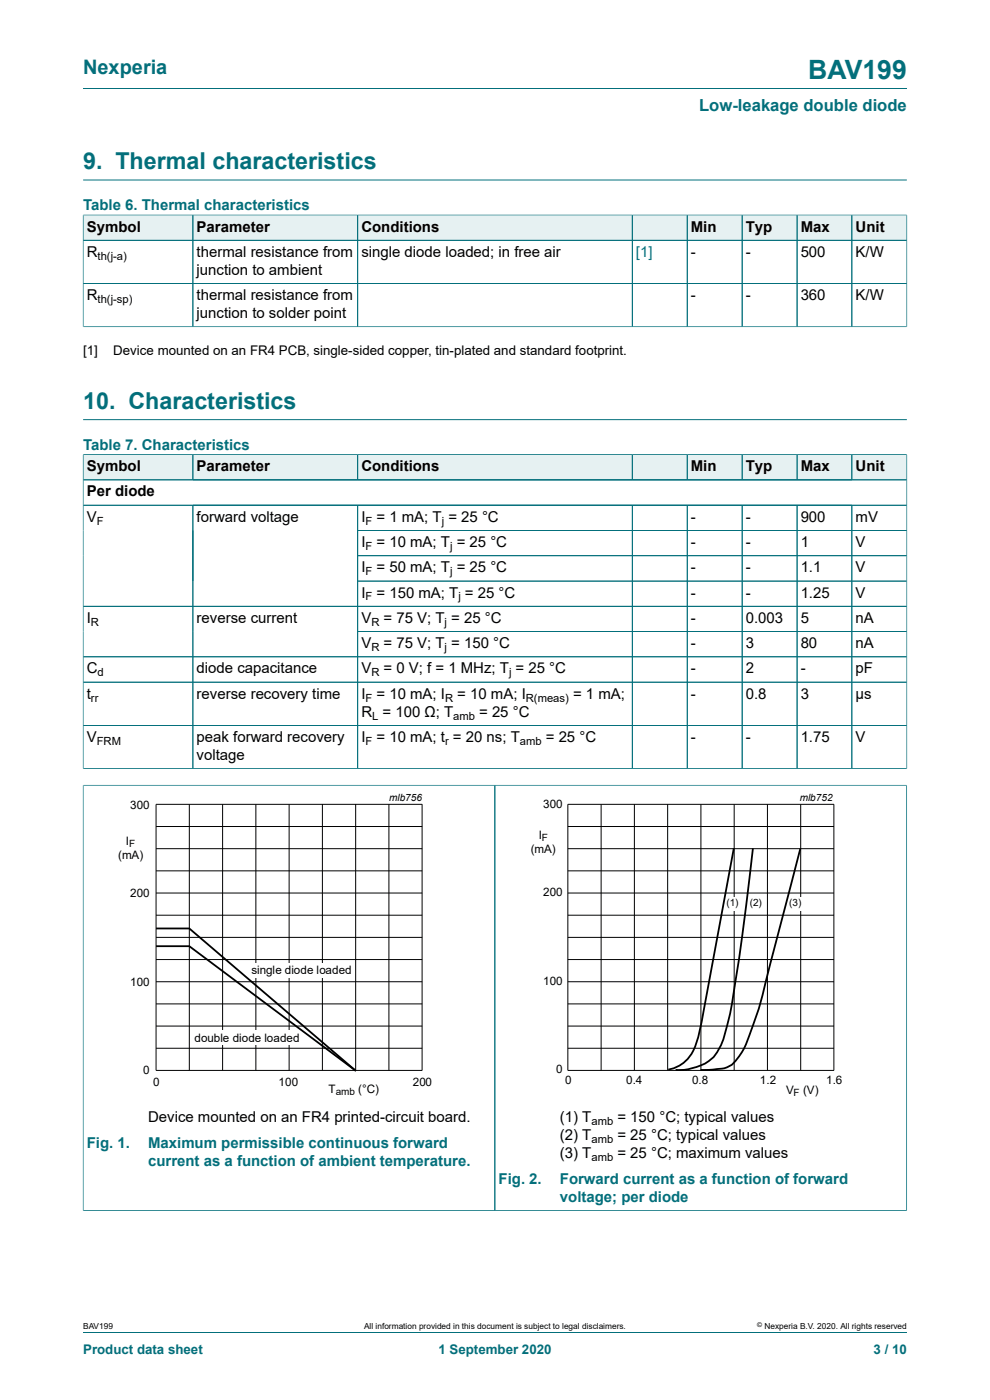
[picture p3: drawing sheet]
<svg xmlns="http://www.w3.org/2000/svg" width="210mm" height="297mm" viewBox="0 0 210 297" stroke-linecap="round" stroke-linejoin="round" font-family="sans-serif">
<defs><g id="words">
<text font-size="5.6" fill="#036f7b" x="171.5" y="16.8">BAV199</text>
<g font-size="4.9" fill="#036f7b">
<text x="17.6" y="35.9">9. Thermal characteristics</text>
<text x="17.6" y="86.7">10. Characteristics</text>
</g>
<text font-size="4.2" fill="#036f7b" x="17.6" y="15.6">Nexperia</text>
<text font-size="3.5" fill="#036f7b" x="148.3" y="23.7">Low-leakage double diode</text>
<g font-size="3.2" fill="#036f7b">
<text x="17.6" y="44.5">Table 6. Thermal characteristics</text>
<text x="17.6" y="95.4">Table 7. Characteristics</text>
<text x="18.4" y="243.5">Fig. 1.</text>
<text x="31.4" y="243.5">Maximum permissible continuous forward</text>
<text x="31.4" y="247.4">current as a function of ambient temperature.</text>
<text x="105.8" y="251.2">Fig. 2.</text>
<text x="118.8" y="251.2">Forward current as a function of forward</text>
<text x="118.8" y="255">voltage; per diode</text>
</g>
<g font-size="3.2">
<text x="18.4" y="49.1">Symbol</text>
<text x="41.7" y="49.1">Parameter</text>
<text x="76.7" y="49.1">Conditions</text>
<text x="146.5" y="49.1">Min</text>
<text x="158.2" y="49.1">Typ</text>
<text x="169.8" y="49.1">Max</text>
<text x="181.5" y="49.1">Unit</text>
<text x="18.4" y="54.5">R</text>
<text x="41.7" y="54.5">thermal resistance from</text>
<text x="41.7" y="58.3">junction to ambient</text>
<text x="76.7" y="54.5">single diode loaded; in free air</text>
<text x="146.5" y="54.5">-</text>
<text x="158.2" y="54.5">-</text>
<text x="169.8" y="54.5">500</text>
<text x="181.5" y="54.5">K/W</text>
<text x="18.4" y="63.7">R</text>
<text x="41.7" y="63.7">thermal resistance from</text>
<text x="146.5" y="63.7">-</text>
<text x="158.2" y="63.7">-</text>
<text x="169.8" y="63.7">360</text>
<text x="181.5" y="63.7">K/W</text>
<text x="41.7" y="67.5">junction to solder point</text>
<text x="18.4" y="100">Symbol</text>
<text x="41.7" y="100">Parameter</text>
<text x="76.7" y="100">Conditions</text>
<text x="146.5" y="100">Min</text>
<text x="158.2" y="100">Typ</text>
<text x="169.8" y="100">Max</text>
<text x="181.5" y="100">Unit</text>
<text x="18.4" y="105.3">Per diode</text>
<text x="18.4" y="110.7">V</text>
<text x="41.7" y="110.7">forward voltage</text>
<text x="76.7" y="110.7">I</text>
<text x="79.9" y="110.7">= 1 mA; T = 25 °C</text>
<text x="146.5" y="110.7">-</text>
<text x="158.2" y="110.7">-</text>
<text x="169.8" y="110.7">900</text>
<text x="181.5" y="110.7">mV</text>
<text x="76.7" y="116">I</text>
<text x="79.9" y="116">= 10 mA; T = 25 °C</text>
<text x="146.5" y="116">-</text>
<text x="158.2" y="116">-</text>
<text x="169.8" y="116">1</text>
<text x="181.5" y="116">V</text>
<text x="76.7" y="121.4">I</text>
<text x="79.9" y="121.4">= 50 mA; T = 25 °C</text>
<text x="146.5" y="121.4">-</text>
<text x="158.2" y="121.4">-</text>
<text x="169.8" y="121.4">1.1</text>
<text x="181.5" y="121.4">V</text>
<text x="76.7" y="126.8">I</text>
<text x="79.9" y="126.8">= 150 mA; T = 25 °C</text>
<text x="146.5" y="126.8">-</text>
<text x="158.2" y="126.8">-</text>
<text x="169.8" y="126.8">1.25</text>
<text x="181.5" y="126.8">V</text>
<text x="18.4" y="132.1">I</text>
<text x="41.7" y="132.1">reverse current</text>
<text x="76.7" y="132.1">V</text>
<text x="76.7" y="137.5">V</text>
<text x="81.4" y="132.1">= 75 V; T = 25 °C</text>
<text x="81.4" y="137.5">= 75 V; T = 150 °C</text>
<text x="146.5" y="132.1">-</text>
<text x="146.5" y="137.5">-</text>
<text x="158.2" y="132.1">0.003</text>
<text x="158.2" y="137.5">3</text>
<text x="169.8" y="132.1">5</text>
<text x="169.8" y="137.5">80</text>
<text x="181.5" y="132.1">nA</text>
<text x="181.5" y="137.5">nA</text>
<text x="18.4" y="142.9">C</text>
<text x="41.7" y="142.9">diode capacitance</text>
<text x="76.7" y="142.9">V</text>
<text x="81.4" y="142.9">= 0 V; f = 1 MHz; T = 25 °C</text>
<text x="146.5" y="142.9">-</text>
<text x="158.2" y="142.9">2</text>
<text x="169.8" y="142.9">-</text>
<text x="181.5" y="142.9">pF</text>
<text x="18.4" y="148.2">t</text>
<text x="41.7" y="148.2">reverse recovery time</text>
<text x="76.7" y="148.2">I</text>
<text x="79.9" y="148.2">= 10 mA; I</text>
<text x="97" y="148.2">= 10 mA; I</text>
<text x="121.5" y="148.2">= 1 mA;</text>
<text x="146.5" y="148.2">-</text>
<text x="158.2" y="148.2">0.8</text>
<text x="169.8" y="148.2">3</text>
<text x="181.5" y="148.2">µs</text>
<text x="76.7" y="152">R = 100 Ω; T</text>
<text x="101.6" y="152">= 25 °C</text>
<text x="18.4" y="157.4">V</text>
<text x="41.7" y="157.4">peak forward recovery</text>
<text x="41.7" y="161.2">voltage</text>
<text x="76.7" y="157.4">I</text>
<text x="79.9" y="157.4">= 10 mA; t = 20 ns; T</text>
<text x="115.8" y="157.4">= 25 °C</text>
<text x="146.5" y="157.4">-</text>
<text x="158.2" y="157.4">-</text>
<text x="169.8" y="157.4">1.75</text>
<text x="181.5" y="157.4">V</text>
<text x="31.4" y="238">Device mounted on an FR4 printed-circuit board.</text>
<text x="118.8" y="238">(1) T</text>
<text x="131" y="238">= 150 °C; typical values</text>
<text x="118.8" y="241.8">(2) T</text>
<text x="118.8" y="245.6">(3) T</text>
<text x="131" y="241.8">= 25 °C; typical values</text>
<text x="131" y="245.6">= 25 °C; maximum values</text>
</g>
<text font-size="3.2" fill="#00f" x="134.9" y="54.5">[1]</text>
<g font-size="2.8">
<text x="17.6" y="75.3">[1]</text>
<text x="24" y="75.3">Device mounted on an FR4 PCB, single-sided copper, tin-plated and standard footprint.</text>
</g>
<g font-size="2.8" fill="#036f7b">
<text x="17.6" y="287.2">Product data sheet</text>
<text x="93" y="287.2">1 September 2020</text>
<text x="185.3" y="287.2">3 / 10</text>
</g>
<g font-size="2.5">
<text x="27.6" y="171.7">300</text>
<text x="115.2" y="171.4">300</text>
<text x="26.7" y="179.3">I</text>
<text x="114.3" y="177.9">I</text>
<text x="25.1" y="182.3">(mA)</text>
<text x="112.6" y="180.9">(mA)</text>
<text x="27.6" y="190.3">200</text>
<text x="115.2" y="190.1">200</text>
<text x="27.6" y="209.3">100</text>
<text x="53.3" y="206.5">s</text>
<text x="54.5" y="206.5">ingle d</text>
<text x="61.8" y="206.5">iode lo</text>
<text x="69.1" y="206.5">aded</text>
<text x="115.2" y="208.9">100</text>
<text x="41.3" y="221.1">doubl</text>
<text x="47.3" y="221.1">e diode loaded</text>
<text x="30.3" y="227.9">0</text>
<text x="118" y="227.6">0</text>
<text x="32.5" y="230.4">0</text>
<text x="59.1" y="230.4">100</text>
<text x="69.7" y="231.9">T</text>
<text x="76" y="231.9">(°C)</text>
<text x="87.6" y="230.4">200</text>
<text x="119.9" y="230">0</text>
<text x="132.8" y="230">0.4</text>
<text x="146.8" y="230">0.8</text>
<text x="161.2" y="230">1.2</text>
<text x="166.7" y="232">V</text>
<text x="170.4" y="232">(V)</text>
<text x="175.2" y="230">1.6</text>
</g>
<g font-size="2.4">
<text x="20.7" y="55.1">th(j-a)</text>
<text x="20.7" y="64.3">th(j-sp)</text>
<text x="20.5" y="111.3">F</text>
<text x="77.5" y="111.3">F</text>
<text x="93.7" y="111.3">j</text>
<text x="77.5" y="116.7">F</text>
<text x="95.5" y="116.7">j</text>
<text x="77.5" y="122">F</text>
<text x="95.5" y="122">j</text>
<text x="77.5" y="127.4">F</text>
<text x="97.2" y="127.4">j</text>
<text x="19.3" y="132.7">R</text>
<text x="78.8" y="132.7">R</text>
<text x="94.3" y="132.7">j</text>
<text x="20.7" y="143.5">d</text>
<text x="78.8" y="138.1">R</text>
<text x="78.8" y="143.5">R</text>
<text x="94.3" y="138.1">j</text>
<text x="108" y="143.5">j</text>
<text x="19.3" y="148.8">rr</text>
<text x="77.5" y="148.8">F</text>
<text x="94.4" y="148.8">R</text>
<text x="111.5" y="148.8">R(meas)</text>
<text x="78.9" y="152.6">L</text>
<text x="96.1" y="152.6">amb</text>
<text x="20.5" y="158">FRM</text>
<text x="77.5" y="158">F</text>
<text x="94.4" y="158">r</text>
<text x="110.3" y="158">amb</text>
<text x="125.5" y="238.6">amb</text>
<text x="125.5" y="242.4">amb</text>
<text x="125.5" y="246.2">amb</text>
</g>
<g font-size="2.1">
<text x="82.5" y="169.8">mlb756</text>
<text x="169.7" y="169.9">mlb752</text>
<text x="27.4" y="179.7">F</text>
<text x="114.9" y="178.3">F</text>
<text x="154.1" y="192.3">(1</text>
<text x="155.9" y="192.3">)</text>
<text x="159.1" y="192.3">(2)</text>
<text x="167.4" y="192.3">(</text>
<text x="168.1" y="192.3">3)</text>
<text x="71.2" y="232.3">amb</text>
<text x="168.3" y="232.4">F</text>
</g>
<g font-size="1.8">
<text x="17.6" y="282">BAV199</text>
<text x="77.2" y="282">All information provided in this document is subject to legal disclaimers.</text>
<text x="162.2" y="282">Nexperia B.V. 2020. All rights reserved</text>
</g>
<text font-size="1.4" x="160.6" y="281.6">©</text>
</g></defs>
<path d="M17.6 18.8h174.8M17.6 38.2h174.8" fill="none" stroke="#036f7b" stroke-width=".21"/>
<path d="M17.7 45.7h23.2v5.2h-23.2z" fill="#e6f1f2"/>
<path d="M17.6 45.5v5.5h23.3v-5.4h-23.3" fill="none" stroke="#036f7b" stroke-width=".21"/>
<path d="M41 45.7h34.8v5.2h-34.8z" fill="#e6f1f2"/>
<path d="M40.9 45.6h35v5.4h-35z" fill="none" stroke="#036f7b" stroke-width=".21"/>
<path d="M75.9 45.7h58.1v5.2h-58.1z" fill="#e6f1f2"/>
<path d="M75.9 45.6h58.2v5.4h-58.2z" fill="none" stroke="#036f7b" stroke-width=".21"/>
<path d="M134.2 45.7h11.5v5.2h-11.5z" fill="#e6f1f2"/>
<path d="M134.1 45.6h11.7v5.4h-11.7z" fill="none" stroke="#036f7b" stroke-width=".21"/>
<path d="M145.8 45.7h11.5v5.2h-11.5z" fill="#e6f1f2"/>
<path d="M145.8 45.6h11.6v5.4h-11.6z" fill="none" stroke="#036f7b" stroke-width=".21"/>
<path d="M157.5 45.7h11.5v5.2h-11.5z" fill="#e6f1f2"/>
<path d="M157.4 45.6h11.7v5.4h-11.7z" fill="none" stroke="#036f7b" stroke-width=".21"/>
<path d="M169.1 45.7h11.5v5.2h-11.5z" fill="#e6f1f2"/>
<path d="M169.1 45.6h11.6v5.4h-11.6z" fill="none" stroke="#036f7b" stroke-width=".21"/>
<path d="M180.8 45.7h11.5v5.2h-11.5z" fill="#e6f1f2"/>
<g fill="none" stroke="#036f7b" stroke-width=".21">
<path d="M17.6 51h174.8M17.6 45.7v23.7M17.7 45.6h174.7M40.9 45.7v23.6M75.9 45.7v23.6M134.1 45.7v23.6M145.8 45.7v23.6M157.4 45.7v23.6M169.1 45.7v23.6M180.7 45.6v23.7M192.4 45.5v23.9M17.6 69.3h174.8"/>
<path d="M17.6 60.1h174.8M17.6 89h174.8"/>
</g>
<path d="M17.7 96.5h23.2v5.2h-23.2z" fill="#e6f1f2"/>
<path d="M17.6 96.4v5.4h23.3v-5.4h-23.3" fill="none" stroke="#036f7b" stroke-width=".21"/>
<path d="M41 96.5h34.8v5.2h-34.8z" fill="#e6f1f2"/>
<path d="M40.9 96.4h35v5.4h-35z" fill="none" stroke="#036f7b" stroke-width=".21"/>
<path d="M75.9 96.5h58.1v5.2h-58.1z" fill="#e6f1f2"/>
<path d="M75.9 96.4h58.2v5.4h-58.2z" fill="none" stroke="#036f7b" stroke-width=".21"/>
<path d="M134.2 96.5h11.5v5.2h-11.5z" fill="#e6f1f2"/>
<path d="M134.1 96.4h11.7v5.4h-11.7z" fill="none" stroke="#036f7b" stroke-width=".21"/>
<path d="M145.8 96.5h11.5v5.2h-11.5z" fill="#e6f1f2"/>
<path d="M145.8 96.4h11.6v5.4h-11.6z" fill="none" stroke="#036f7b" stroke-width=".21"/>
<path d="M157.5 96.5h11.5v5.2h-11.5z" fill="#e6f1f2"/>
<path d="M157.4 96.4h11.7v5.4h-11.7z" fill="none" stroke="#036f7b" stroke-width=".21"/>
<path d="M169.1 96.5h11.5v5.2h-11.5z" fill="#e6f1f2"/>
<path d="M169.1 96.4h11.6v5.4h-11.6z" fill="none" stroke="#036f7b" stroke-width=".21"/>
<path d="M180.8 96.5h11.5v5.2h-11.5z" fill="#e6f1f2"/>
<g fill="none" stroke="#036f7b" stroke-width=".21">
<path d="M17.6 96.5v66.6M17.7 96.4h174.7M40.9 96.5v5.2M75.9 96.5v5.2M134.1 96.5v5.2M145.8 96.5v5.2M157.4 96.5v5.2M169.1 96.5v5.2M180.7 96.4v5.4M192.4 96.4v66.7M17.6 107.2h174.8M17.6 101.8h174.8"/>
<path d="M40.9 107.2v55.9M75.9 107.2v55.9M75.9 112.5h116.5M75.9 117.9h116.5M134.1 107.2v55.9M145.8 107.2v55.9M157.4 107.2v55.9M169.1 107.2v55.9M180.7 107.2v55.9M17.6 128.6h174.8M17.6 139.3h174.8M75.9 123.3h116.5"/>
<path d="M75.9 134h116.5M17.6 144.7h174.8M17.6 153.9h174.8M17.6 163.1h174.8M17.6 166.6h87.4v90.2h-87.4M17.6 166.5v90.4"/>
</g>
<g fill="none" stroke="#000" stroke-width=".21">
<path d="M33.1 175.3h56.5M40.2 170.6v56.5M47.2 170.6v56.5M54.3 170.6v56.5M61.3 170.6v56.5M68.4 170.6v56.5M75.4 170.6v56.5M82.5 170.6v56.5M89.5 170.6v56.5M89.6 170.6h-56.5v56.5h56.5M33.1 194.2h56.5M33.1 198.9h56.5"/>
<path d="M33.1 189.5h56.5M33.1 180h56.5M33.1 184.7h56.5M33.1 208.3h56.5M33.1 213h56.5M33.1 217.7h56.5M33.1 203.6h56.5M33.1 222.4h56.5"/>
</g>
<path d="M20.4 167.8h81.8v66.3h-81.8z" fill="none" stroke="#fff" stroke-width=".21"/>
<path d="M33.1 197h7.1l35.3 30.2-35.3-26.5h-7.1" fill="none" stroke="#000" stroke-width=".38"/>
<g fill="#fff">
<path d="M52.8 204.3h22.4v3h-22.4z"/>
<path d="M40.8 218.6h22.4v3h-22.4z"/>
</g>
<path d="M192.3 166.5v90.4M192.4 166.6h-87.4v90.2h87.4" fill="none" stroke="#036f7b" stroke-width=".21"/>
<g fill="none" stroke="#000" stroke-width=".21">
<path d="M120.5 170.6h56.4v56.5h-56.4zM120.5 175.3h56.4M127.5 170.6v56.5M134.6 170.6v56.5M141.6 170.6v56.5M148.7 170.6v56.5M155.7 170.6v56.5M162.8 170.6v56.5M169.8 170.6v56.5M120.5 194.2h56.4M120.5 198.9h56.4M120.5 189.5h56.4"/>
<path d="M120.5 180h56.4M120.5 184.7h56.4M120.5 208.3h56.4M120.5 213h56.4M120.5 217.7h56.4M120.5 203.6h56.4M120.5 222.4h56.4"/>
</g>
<path d="M107.7 167.8h81.9v66.3h-81.9z" fill="none" stroke="#fff" stroke-width=".21"/>
<path d="M155.7 180l-6.5 34.6a35.5 35.5 0 0 1-2.2 8.3 7.2 7.2 0 0 1-5.3 4M159.7 180l-2.3 18.7-1.4 9.4a59.6 59.6 0 0 1-3.1 13.6 8.6 8.6 0 0 1-6.9 5.1l-2.7 .2M169.8 180l-6.4 24.4a105.6 105.6 0 0 1-4.5 15.4 14.2 14.2 0 0 1-3.7 6.1 5 5 0 0 1-3.1 .9l-3.5 .2" fill="none" stroke="#000" stroke-width=".38"/>
<g fill="#fff">
<path d="M154 190.3h3.2v2.8h-3.2z"/>
<path d="M158.9 190.3h3.2v2.8h-3.2z"/>
<path d="M167.6 190.3h3.1v2.8h-3.1z"/>
</g>
<path d="M17.6 166.7v90.1M17.7 166.6h174.6M105 166.7v90.1M192.3 166.7v90.1M17.7 256.8h174.6M17.6 282.6h174.8" fill="none" stroke="#036f7b" stroke-width=".21"/>
<use href="#words"/>
</svg>
